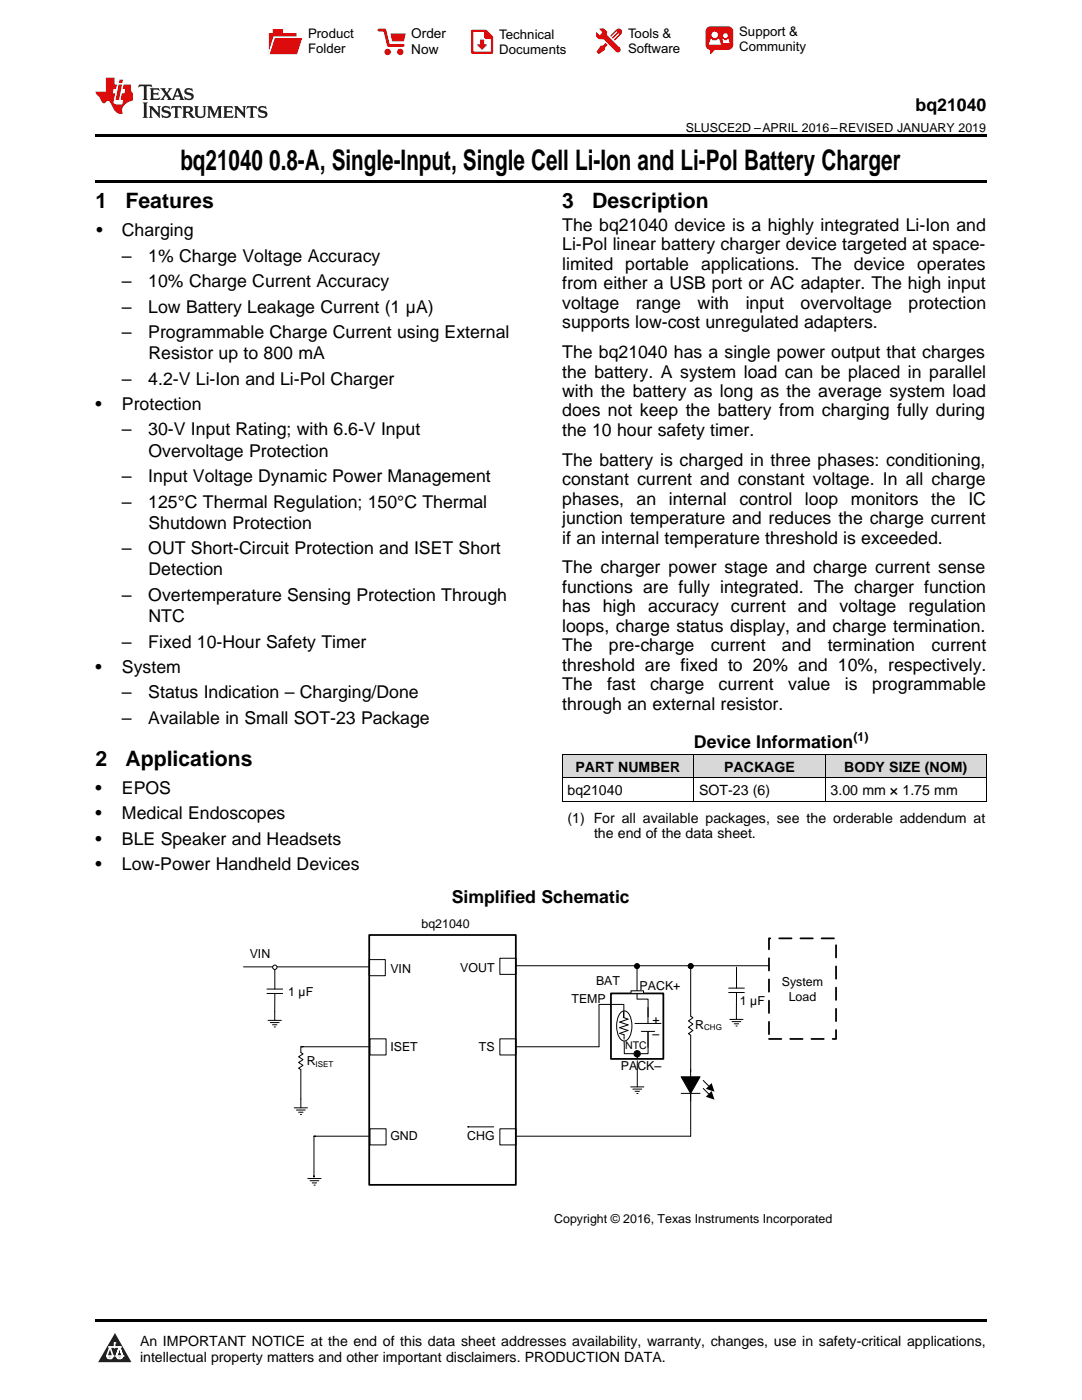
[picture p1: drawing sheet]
<svg xmlns="http://www.w3.org/2000/svg" width="216mm" height="279mm" viewBox="0 0 216 279" stroke-linecap="round" stroke-linejoin="round" font-family="sans-serif">
<defs><g id="words">
<g font-size="5.6">
<text x="36" y="33.9">bq21040</text>
<text x="53.7" y="33.9">0.8-A, Single-Input, Single Cell Li-Ion and Li-Pol Battery Charger</text>
</g>
<g font-size="4.2">
<text x="19" y="41.5">1</text>
<text x="25" y="41.5">Features</text>
<text x="112.2" y="41.5">3</text>
<text x="118.2" y="41.5">Description</text>
<text x="19" y="152.8">2</text>
<text x="25" y="152.8">Applications</text>
</g>
<g font-size="3.5">
<text x="182.7" y="22.2">bq21040</text>
<text x="19.2" y="47.2">•</text>
<text x="24.3" y="47.2">Charging</text>
<text x="112.2" y="46.1">The bq21040 device is a highly integrated Li-Ion and</text>
<text x="24.3" y="52.2">–</text>
<text x="29.6" y="52.2">1% Charge Voltage Accuracy</text>
<text x="112.2" y="50">Li-Pol linear battery charger device targeted at space-</text>
<text x="112.2" y="53.9">limited portable applications. The device operates</text>
<text x="24.3" y="57.3">–</text>
<text x="29.6" y="57.3">10% Charge Current Accuracy</text>
<text x="112.2" y="57.7">from either a USB port or AC adapter. The high input</text>
<text x="24.3" y="62.4">–</text>
<text x="29.6" y="62.4">Low Battery Leakage Current (1 µA)</text>
<text x="112.2" y="61.6">voltage</text>
<text x="112.2" y="65.5">supports low-cost unregulated adapters.</text>
<text x="126.9" y="61.6">range</text>
<text x="139.2" y="61.6">with</text>
<text x="148.8" y="61.6">input</text>
<text x="159.8" y="61.6">overvoltage</text>
<text x="181.3" y="61.6">protection</text>
<text x="24.3" y="67.5">–</text>
<text x="29.6" y="67.5">Programmable Charge Current using External</text>
<text x="29.6" y="71.7">Resistor up to 800 mA</text>
<text x="112.2" y="71.5">The bq21040 has a single power output that charges</text>
<text x="24.3" y="76.8">–</text>
<text x="29.6" y="76.8">4.2-V Li-Ion and Li-Pol Charger</text>
<text x="112.2" y="75.4">the battery. A system load can be placed in parallel</text>
<text x="19" y="81.8">•</text>
<text x="24.3" y="81.8">Protection</text>
<text x="112.2" y="79.2">with the battery as long as the average system load</text>
<text x="112.2" y="83.1">does not keep the battery from charging fully during</text>
<text x="24.3" y="86.9">–</text>
<text x="29.6" y="86.9">30-V Input Rating; with 6.6-V Input</text>
<text x="112.2" y="87">the 10 hour safety timer.</text>
<text x="29.6" y="91.1">Overvoltage Protection</text>
<text x="112.2" y="93">The battery is charged in three phases: conditioning,</text>
<text x="24.3" y="96.2">–</text>
<text x="24.3" y="101.3">–</text>
<text x="29.6" y="96.2">Input Voltage Dynamic Power Management</text>
<text x="29.6" y="101.3">125°C Thermal Regulation; 150°C Thermal</text>
<text x="112.2" y="96.8">constant current and constant voltage. In all charge</text>
<text x="112.2" y="100.7">phases,</text>
<text x="127" y="100.7">an</text>
<text x="133.5" y="100.7">internal</text>
<text x="147.5" y="100.7">control</text>
<text x="160.6" y="100.7">loop</text>
<text x="169.8" y="100.7">monitors</text>
<text x="185.8" y="100.7">the</text>
<text x="193.2" y="100.7">IC</text>
<text x="29.6" y="105.5">Shutdown Protection</text>
<text x="112.2" y="104.6">junction temperature and reduces the charge current</text>
<text x="24.3" y="110.6">–</text>
<text x="29.6" y="110.6">OUT Short-Circuit Protection and ISET Short</text>
<text x="112.2" y="108.5">if an internal temperature threshold is exceeded.</text>
<text x="24.3" y="119.9">–</text>
<text x="29.6" y="119.9">Overtemperature Sensing Protection Through</text>
<text x="29.6" y="114.8">Detection</text>
<text x="112.2" y="114.4">The charger power stage and charge current sense</text>
<text x="112.2" y="118.3">functions are fully integrated. The charger function</text>
<text x="29.6" y="124.1">NTC</text>
<text x="112.2" y="122.2">has high accuracy current and voltage regulation</text>
<text x="24.3" y="129.2">–</text>
<text x="29.6" y="129.2">Fixed 10-Hour Safety Timer</text>
<text x="112.2" y="126.1">loops, charge status display, and charge termination.</text>
<text x="112.2" y="130">The</text>
<text x="121.5" y="130">pre-charge</text>
<text x="141.8" y="130">current</text>
<text x="156" y="130">and</text>
<text x="165.2" y="130">termination</text>
<text x="185.8" y="130">current</text>
<text x="19" y="134.2">•</text>
<text x="24.3" y="134.2">System</text>
<text x="112.2" y="133.8">threshold are fixed to 20% and 10%, respectively.</text>
<text x="112.2" y="137.7">The</text>
<text x="121.2" y="137.7">fast</text>
<text x="129.7" y="137.7">charge</text>
<text x="143.4" y="137.7">current</text>
<text x="157.3" y="137.7">value</text>
<text x="168.6" y="137.7">is</text>
<text x="174" y="137.7">programmable</text>
<text x="24.3" y="139.3">–</text>
<text x="29.6" y="139.3">Status Indication – Charging/Done</text>
<text x="112.2" y="141.6">through an external resistor.</text>
<text x="24.3" y="144.4">–</text>
<text x="29.6" y="144.4">Available in Small SOT-23 Package</text>
<text x="138.5" y="149.3">Device Information</text>
<text x="19" y="158.5">•</text>
<text x="24.3" y="158.5">EPOS</text>
<text x="19" y="163.5">•</text>
<text x="24.3" y="163.5">Medical Endoscopes</text>
<text x="19" y="168.6">•</text>
<text x="19" y="173.6">•</text>
<text x="24.3" y="168.6">BLE Speaker and Headsets</text>
<text x="24.3" y="173.6">Low-Power Handheld Devices</text>
<text x="90.1" y="180.3">Simplified Schematic</text>
</g>
<g font-size="2.8">
<text x="114.8" y="154">PART NUMBER</text>
<text x="144.5" y="154">PACKAGE</text>
<text x="168.5" y="154">BODY SIZE (NOM)</text>
<text x="113.2" y="158.6">bq21040</text>
<text x="139.5" y="158.6">SOT-23 (6)</text>
<text x="165.7" y="158.6">3.00 mm × 1.75 mm</text>
<text x="113.2" y="164.1">(1) For all available packages, see the orderable addendum at</text>
<text x="118.5" y="167.3">the end of the data sheet.</text>
<text x="27.9" y="268.6">An IMPORTANT NOTICE at the end of this data sheet addresses availability, warranty, changes, use in safety-critical applications,</text>
<text x="27.9" y="271.8">intellectual property matters and other important disclaimers. PRODUCTION DATA.</text>
</g>
<g font-size="2.7">
<text x="82.1" y="7.7">Order</text>
<text x="82.1" y="10.7">Now</text>
</g>
<g font-size="2.6">
<text x="61.5" y="7.6">Product</text>
<text x="61.5" y="10.6">Folder</text>
<text x="99.6" y="7.8">Technical</text>
<text x="99.6" y="10.8">Documents</text>
<text x="125.3" y="7.6">Tools &amp;</text>
<text x="125.3" y="10.6">Software</text>
<text x="147.5" y="7.2">Support &amp;</text>
<text x="147.5" y="10.2">Community</text>
</g>
<g font-size="2.5">
<text x="136.8" y="26.3">SLUSCE2D –APRIL 2016–REVISED JANUARY 2019</text>
<text x="170.3" y="147.9">(1)</text>
<text x="84.1" y="185.2">bq21040</text>
<text x="49.8" y="191.1">VIN</text>
<text x="77.9" y="194.2">VIN</text>
<text x="91.8" y="194">VOUT</text>
<text x="118.9" y="196.6">BAT</text>
<text x="127.6" y="197.5">PACK+</text>
<text x="156" y="196.8">System</text>
<text x="57.5" y="198.8">1 µF</text>
<text x="114" y="200.2">TEMP</text>
<text x="147.6" y="200.7">1 µF</text>
<text x="157.4" y="199.8">Load</text>
<text x="77.9" y="209.8">ISET</text>
<text x="95.6" y="209.8">TS</text>
<text x="130.2" y="204.3">+</text>
<text x="130.2" y="207.2">±</text>
<text x="138.7" y="205.3">R</text>
<text x="61.2" y="212.5">R</text>
<text x="123.9" y="213.5">PACK±</text>
<text x="77.9" y="227.5">GND</text>
<text x="93.2" y="227.5">CHG</text>
<text x="110.6" y="244.1">Copyright © 2016, Texas Instruments Incorporated</text>
</g>
<text font-size="2.1" x="124.7" y="209.4">NTC</text>
<g font-size="1.6">
<text x="140.5" y="205.7">CHG</text>
<text x="63" y="212.9">ISET</text>
</g>
</g></defs>
<g fill="#d8d8d8">
<path d="M112.2 150.6h26.2v4.7h-26.2z"/>
<path d="M138.4 150.6h26.3v4.7h-26.3z"/>
<path d="M164.7 150.6h32.1v4.7h-32.1z"/>
</g>
<path d="M22.9 266l3.3 5.9h-6.6z" fill="#231f20"/>
<path d="M21.3 270.6h1.2l-.3 .5h-.3a.53 .53 0 0 1-.6-.5z" fill-rule="evenodd" fill="#fff"/>
<path d="M21.3 270.6h1.2l-.3 .5h-.3a.53 .53 0 0 1-.6-.5z" fill="none" stroke="#231f20" stroke-width=".33"/>
<path d="M21.3 270.6l1.2 .1-.3 .4h-.5z" fill="none" stroke="#fff" stroke-width=".33"/>
<path d="M22.9 268.9h.1" fill="none" stroke="#fff" stroke-width=".33"/>
<path d="M22.9 268v.9z" fill="#fff"/>
<path d="M22.9 268v.9z" fill="none" stroke="#fff" stroke-width=".33"/>
<circle cx="22.9" cy="268" r=".16" fill="#fff"/>
<path d="M21.8 268.8h.1" fill="none" stroke="#fff" stroke-width=".33"/>
<path d="M21.8 268.8h2.2z" fill="#fff"/>
<path d="M21.8 268.8h2.2z" fill="none" stroke="#fff" stroke-width=".33"/>
<circle cx="24" cy="268.8" r=".16" fill="#fff"/>
<path d="M23.2 270.6h.1" fill="none" stroke="#fff" stroke-width=".33"/>
<path d="M23.8 268.8l-.6 1.8z" fill="#fff"/>
<path d="M23.8 268.8l-.6 1.8z" fill="none" stroke="#fff" stroke-width=".33"/>
<path d="M23.8 268.8l.7 1.8z" fill="#fff"/>
<path d="M23.8 268.8l.7 1.8z" fill="none" stroke="#fff" stroke-width=".33"/>
<path d="M24.4 270.6h.1" fill="none" stroke="#fff" stroke-width=".33"/>
<circle cx="21.3" cy="270.6" r=".16" fill="#fff"/>
<path d="M22 268.8l-.7 1.8z" fill="#fff"/>
<path d="M22 268.8l-.7 1.8z" fill="none" stroke="#fff" stroke-width=".33"/>
<path d="M22 268.8l.5 1.8z" fill="#fff"/>
<path d="M22 268.8l.5 1.8z" fill="none" stroke="#fff" stroke-width=".33"/>
<circle cx="22.5" cy="270.6" r=".16" fill="#fff"/>
<path d="M23.3 270.6h1.2a.63 .63 0 0 1-.6 .5 .63 .63 0 0 1-.6-.5z" fill-rule="evenodd" fill="#fff"/>
<path d="M23.3 270.6h1.2a.63 .63 0 0 1-.6 .5 .63 .63 0 0 1-.6-.5z" fill="none" stroke="#231f20" stroke-width=".33"/>
<path d="M23.3 270.6h1.2l-.4 .5h-.5z" fill="none" stroke="#fff" stroke-width=".33"/>
<path d="M23.2 270.6h.1" fill="none" stroke="#fff" stroke-width=".33"/>
<circle cx="24.5" cy="270.6" r=".16" fill="#fff"/>
<path d="M19 263.2h177.8v.5h-177.8z" fill="#000"/>
<path d="M153.4 187.3h13.4v20h-13.4z" fill-rule="evenodd" fill="#fff"/>
<path d="M153.4 187.3h13.4v20h-13.4z" fill="none" stroke="#000" stroke-width=".35" stroke-dasharray="2.5 1.8"/>
<path d="M48.6 193h25M53.5 203.6h2.6M53.9 204.1h1.8M54.4 204.5h.9M54.7 205h.3M54.8 201.9v1.7" fill="none" stroke="#000" stroke-width=".2"/>
<path d="M73.8 207.3h3.2v3.2h-3.2z" fill-rule="evenodd" fill="#fff"/>
<path d="M73.8 207.3h3.2v3.2h-3.2z" fill="none" stroke="#000" stroke-width=".2"/>
<path d="M99.7 225.3h3.3v3.2h-3.3z" fill-rule="evenodd" fill="#fff"/>
<path d="M102.9 192.7h50.5M99.7 225.3h3.3v3.2h-3.3z" fill="none" stroke="#000" stroke-width=".2"/>
<path d="M73.7 191.5h3.2v3.2h-3.2z" fill-rule="evenodd" fill="#fff"/>
<path d="M53.3 197.4h3.1M53.3 198.3h3.1M54.8 193v4.4M54.8 198.3v3.6M73.7 191.5h3.2v3.2h-3.2z" fill="none" stroke="#000" stroke-width=".2"/>
<circle cx="54.8" cy="193" r=".44" fill="#fff"/>
<circle cx="54.8" cy="193" r=".44" fill="none" stroke="#000" stroke-width=".2"/>
<path d="M99.7 207.3h3.3v3.2h-3.3z" fill-rule="evenodd" fill="#fff"/>
<path d="M99.7 207.3h3.3v3.2h-3.3z" fill="none" stroke="#000" stroke-width=".2"/>
<path d="M73.8 225.3h3.2v3.2h-3.2z" fill-rule="evenodd" fill="#fff"/>
<path d="M73.8 225.3h3.2v3.2h-3.2z" fill="none" stroke="#000" stroke-width=".2"/>
<path d="M99.7 191.2h3.3v3.3h-3.3z" fill-rule="evenodd" fill="#fff"/>
<path d="M99.7 191.2h3.3v3.3h-3.3zM61.4 235.2h2.7M61.9 235.6h1.7M62.3 236.1h.9M62.6 236.5h.3" fill="none" stroke="#000" stroke-width=".2"/>
<circle cx="137.8" cy="192.8" r=".44" fill="#fff"/>
<g fill="none" stroke="#000" stroke-width=".2">
<path d="M127.1 192.8v5M60 208.9v1.1l.5 .3-.9 .6 .9 .6-.9 .5 .9 .6-.9 .6 .4 .3v7.6M60.5 208.9h-.4h13.7M103 208.9h16.5M58.7 221.1h2.6M59.1 221.5h1.8M59.6 222h.9M59.9 222.4h.3"/>
<circle cx="137.8" cy="192.8" r=".44"/>
</g>
<circle cx="127.1" cy="192.8" r=".61" fill="#000"/>
<path d="M121.9 198.3h10.5v13h-10.5z" fill="none" stroke="#000" stroke-width=".35"/>
<path d="M125.9 197.7h2.5v.6h-2.5z" fill-rule="evenodd" fill="#fff"/>
<path d="M125.9 197.7h2.5v.6h-2.5zM127.1 198.3v1M127.2 210.3v1M129.3 206v4.3h-4.7l-.1-2.8" fill="none" stroke="#000" stroke-width=".2"/>
<circle cx="127.1" cy="210.3" r=".64" fill="#fff"/>
<g fill="none" stroke="#000" stroke-width=".2">
<path d="M127.1 199.4h2.2v3.6"/>
<circle cx="127.1" cy="210.3" r=".64"/>
</g>
<path d="M123.9 202a.97 .97 0 0 1 1.6 .4 4.9 4.9 0 0 1-.3 5.1 .97 .97 0 0 1-1.6-.4 4.9 4.9 0 0 1 .3-5.1z" fill-rule="evenodd" fill="#fff"/>
<path d="M123.9 202a.97 .97 0 0 1 1.6 .4 4.9 4.9 0 0 1-.3 5.1 .97 .97 0 0 1-1.6-.4 4.9 4.9 0 0 1 .3-5.1z" fill="none" stroke="#000" stroke-width=".2"/>
<path d="M124.4 202l.1 1.1z" fill-rule="evenodd" fill="#fff"/>
<g fill="none" stroke="#000" stroke-width=".2">
<path d="M112.2 159.9h84.6M112.2 155.2h84.6M112.2 150.5h84.6M112.2 150.6v9.3M138.4 150.6v9.3M164.6 150.6v9.3M196.8 150.6v9.3M137.8 192.8v10l.5 .3-.9 .6 .9 .7-.9 .6 .9 .7-.9 .6 .4 .3v7.3M145.4 197.2h3.1M145.4 198.1h3.1M147 193v4.2M147 198.1l-.1 5.3"/>
<path d="M119.5 200.5v8.4M119.6 200.5h4.9v1.5M123.6 205.1l1.7 .6-1.7 .5 .9 .3M124.4 202l.1 1.1zM124.5 203.1l.8 .3M124.5 206.5v.9M125.3 203.4l-1.7 .6 1.7 .5-1.7 .6M125.8 216.9h2.7M126.3 217.4h1.7M126.7 204.3h5.2M126.7 217.8h.9M127.1 218.2h.2"/>
<path d="M127.1 210.3l.1 .9M127.2 211.7v5.2M128 205.8h2.6M129.3 201.1v3.2M129.3 205.8v3.2M135.9 214.9h3.8l-1.9 3.3zM135.9 218.2h3.8M137.8 213.4v6.3M137.8 217.8v9h-34.7M140.3 215.6l1.3 1.3M140.3 217.2l1.3 1.3M145.6 203.4h2.7"/>
<path d="M146.1 203.9h1.7M146.5 204.3h.9M146.9 204.8h.2M62.6 226.8v8.1v-.2M63 226.8h-.4h11.2M93.5 224.9h-.1h5.1"/>
</g>
<g fill="#000">
<path d="M135.9 214.9h3.8l-1.9 3.3zM142 216.2l.6 1.7-1.8-.6zM142 217.7l.6 1.8-1.8-.6z"/>
<circle cx="137.8" cy="192.8" r=".61"/>
<circle cx="127.1" cy="210.3" r=".61"/>
</g>
<path d="M73.7 186.6h29.2v49.9h-29.2z" fill="none" stroke="#000" stroke-width=".35"/>
<path d="M19 35.9h177.8v.5h-177.8zM19 26.8h177.8v.6h-177.8zM112.2 159.9h.1zM164.6 159.9h.1zM196.7 159.9h.1z" fill="#000"/>
<path d="M27.7 16.9l-.1 .6 .6-.3h.5v.2v2.2l-.2 .4h1l-.2-.4v-2.2v-.2h.5l.6 .3-.2-.6zM29.9 17.6l.2 .4v1.6l-.2 .4h1.9l.1-.6a1.09 1.09 0 0 1-1.3 .1v-.6h.6l.4 .2v-.7l-.2 .2h-.8v-.6l.2-.1a1.01 1.01 0 0 1 1 .3l-.1-.6zM32 17.6l.9 1.2-1 1.2h.9l-.2-.3 .5-.7 .5 .7-.3 .3h1.7l-.2-.3 .1-.4h1l.1 .4-.2 .3h1l-.3-.4-.7-2h-.5l-1 2.2-.8-1.1 .9-1.1h-.9l.2 .2-.4 .7-.4-.7 .2-.2zM35.4 18l.4 1h-.8zM37 17.7a.66 .66 0 0 0-.2 .8 .66 .66 0 0 0 .6 .4l.7 .2 .1 .2a.8 .8 0 0 1-.7 .4 .8 .8 0 0 1-.7-.5l.1 .8 .2-.2a.94 .94 0 0 0 1.1 .1 .94 .94 0 0 0 .4-.9 1.48 1.48 0 0 0-1.3-.6v-.4a1.1 1.1 0 0 1 1.2 .2l-.2-.6-.2 .1-.5-.1zM28.5 20.4l.2 .4v2.3l-.2 .4h1l-.2-.4v-2.3l.2-.4zM29.7 21.2l.2 .4v1.5l-.2 .4h.8l-.3-.4 .1-1.3 1.6 1.8v-2l.2-.4h-.7l.2 .2v1.1l-1.2-1.3zM32.5 21.3a.66 .66 0 0 0-.2 .8 .66 .66 0 0 0 .6 .4l.6 .2 .2 .2a.8 .8 0 0 1-.8 .4 .8 .8 0 0 1-.7-.5l.2 .7 .2-.1a.94 .94 0 0 0 1 .1 .94 .94 0 0 0 .5-1 1.47 1.47 0 0 0-1.3-.6l-.1-.3a1.1 1.1 0 0 1 1.3 .2l-.2-.6-.2 .1-.5-.2zM34.3 21.2l-.2 .6a.64 .64 0 0 1 .8-.3v1.6l-.2 .4h1l-.3-.4 .1-1.6a.66 .66 0 0 1 .8 .3l-.2-.6zM36.3 21.2l.3 .4v1.5l-.3 .4h1l-.2-.2v-.7h.5l.1 .1a.8 .8 0 0 0 1.2 .7l-1-1a.62 .62 0 0 0 .6-.5 .62 .62 0 0 0-.6-.7zM37.1 21.5h.1a.48 .48 0 0 1 .6 0 .48 .48 0 0 1 .1 .6l-.2 .1-.6 .1zM38.7 21.2l.2 .2a2.29 2.29 0 0 0 .4 2 1.05 1.05 0 0 0 1.7-.7v-1.3l.2-.2h-.8l.2 .4v1.1a.61 .61 0 0 1-.6 .6 .61 .61 0 0 1-.6-.6v-1.1l.3-.4zM41.3 21.2l.3 .4v1.5l-.3 .4h.8l-.2-.4v-1.4l.8 1.9 .9-1.9v1.4l-.2 .4h.9l-.2-.4v-1.5l.2-.4h-.8l-.7 1.5-.6-1.5zM44.5 21.2l.2 .4v1.5l-.2 .4h1.9l.2-.6a1.1 1.1 0 0 1-1.4 .2v-.7h.6l.4 .2v-.6l-.2 .1-.8 .1v-.6l.2-.1a1.02 1.02 0 0 1 1.1 .2l-.2-.5zM46.7 21.2l.2 .4v1.5l-.2 .4h.8l-.3-.4 .1-1.3 1.6 1.8v-2l.2-.4h-.7l.2 .2v1.1l-1.2-1.3zM49.3 21.2l-.1 .6a.64 .64 0 0 1 .8-.3v1.6l-.3 .4h1l-.2-.4v-1.6a.66 .66 0 0 1 .8 .3l-.1-.6zM51.7 21.3a.66 .66 0 0 0-.2 .7 .66 .66 0 0 0 .7 .5l.6 .2 .1 .2a.8 .8 0 0 1-.7 .4 .8 .8 0 0 1-.7-.5l.1 .7 .2-.1a.94 .94 0 0 0 1.1 .1 .94 .94 0 0 0 .4-1 1.48 1.48 0 0 0-1.2-.6l-.1-.3a1.1 1.1 0 0 1 1.2 .2l-.2-.6-.1 .1-.6-.2z" fill="#231f20"/>
<path d="M21.1 15.5v2.8h-2v.4l.9 .9a.96 .96 0 0 0 1 1 .59 .59 0 0 1 .5-.4 .59 .59 0 0 1 .5 .3l.4 .8a1.61 1.61 0 0 0 2.1 1.3 1.63 1.63 0 0 1 1.1-2.2l.9-.3v-1.5a1.6 1.6 0 0 1-.4-1.7h-1.4l-.2 .9h.5l-.2 .8h-.5l-.2 1v.3h.5l-.2 .9h-.7a.74 .74 0 0 1-1-.6l.3-1.6h-.5l.2-.8h.5l.1-.9h-.4v-1.4zM23.7 16.9l-.7 3h.8l.6-3zM23.8 15.9l-.1 .7h.7l.2-.7z" fill="#ee1d23"/>
<g fill="#d60000">
<path d="M54.4 5.8h2v.8h2.8v4.2h-5.5v-4.2h.7z" fill-rule="evenodd"/>
<path d="M54.7 7.5h5.6l-1 3.3h-5.6z" fill-rule="evenodd"/>
</g>
<path d="M54.6 7.4h5.8l-.1 .1h-5.5l-1.1 3.3z" fill-rule="evenodd" fill="#fff"/>
<path d="M54.6 7.4h5.8l-.1 .1h-5.5l-1.1 3.3z" fill="none" stroke="#fff" stroke-width=".2"/>
<path d="M75.6 6h1.2l.7 3.1h3" fill="none" stroke="#d60000" stroke-width=".56"/>
<g fill="#d60000">
<path d="M77.9 6.7h3.1l-.4 1.5h-2.3z" fill-rule="evenodd"/>
<circle cx="77.3" cy="10.4" r=".64"/>
<circle cx="79.9" cy="10.4" r=".64"/>
</g>
<path d="M94.2 6.2h2.7l1.3 1.2v3.1h-4z" fill="none" stroke="#d60000" stroke-width=".44"/>
<g fill="#d60000">
<path d="M95.8 7.9h.8v1h.6l-1 1.1-1-1v-.1h.6z" fill-rule="evenodd"/>
<path d="M96.6 6.2h.3l1.3 1.2v.4h-1.3l-.3-.4z" fill-rule="evenodd"/>
<path d="M119.6 5.7h.9l.6 .6 .1 .7 2.5 2.5-.8 .8-2.3-2.3-1.1-.2-.6-.6v-.8l.7 .6 .5-.4v-.2l-.4-.5z" fill-rule="evenodd"/>
<path d="M119.9 9.1h.4l.5-.5 .4 .4-.5 .5v.4l-1.2 .9-.5-.5z" fill-rule="evenodd"/>
<path d="M123 5.9a.67 .67 0 0 1 .9 0 .67 .67 0 0 1 0 .9z" fill-rule="evenodd"/>
<path d="M123 5.9l.9 .9-1.2 1.2h-.2l.1-.2 .9-.9 .1-.2h-.3l-.9 1h-.2v-.2l.9-1 .1-.2h-.3l-.9 1h-.2v-.2z" fill-rule="evenodd"/>
<circle cx="123.3" cy="9.9" r=".54"/>
</g>
<path d="M121.1 6.3l-.1 .7" fill="none" stroke="#d60000" stroke-width=".2"/>
<g fill="#d60000">
<path d="M141.1 5.5l.6-.2h3.6a.95 .95 0 0 1 1 .9v2.8a.95 .95 0 0 1-1 .9h-3.6a.95 .95 0 0 1-.9-.9v-2.8z" fill-rule="evenodd"/>
<path d="M141.7 9.9h.9l-.7 .9h-.2z" fill-rule="evenodd"/>
</g>
<g fill="#fff">
<path d="M144.3 8.6h1.3z"/>
<path d="M141.8 7.8h.3l.1 .2h.8l.2-.2h.3l.4 1.1h-2.5z" fill-rule="evenodd"/>
<path d="M144.2 7.8h.2l.2 .2h.4l.2-.2h.2l.2 .8h-1.3z" fill-rule="evenodd"/>
<circle cx="142.6" cy="6.9" r=".65"/>
<circle cx="144.8" cy="7.1" r=".48"/>
</g>
<use href="#words"/>
</svg>
